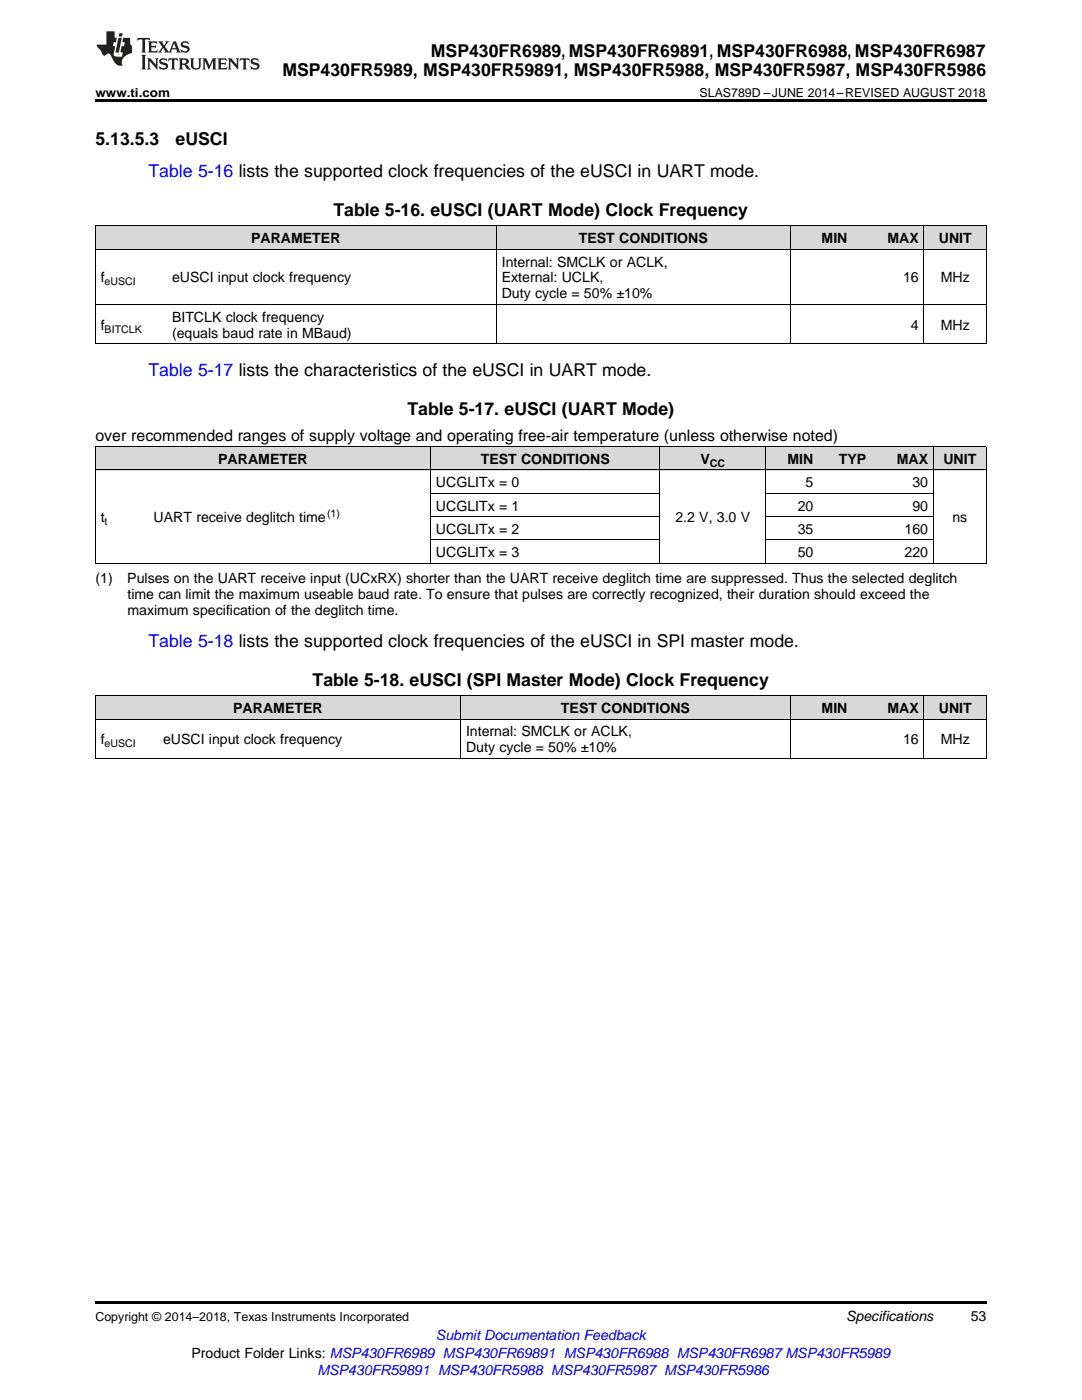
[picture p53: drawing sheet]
<svg xmlns="http://www.w3.org/2000/svg" width="216mm" height="279mm" viewBox="0 0 216 279" stroke-linecap="round" stroke-linejoin="round" font-family="sans-serif">
<defs><g id="words">
<g font-size="3.5">
<text x="86" y="11.3">MSP430FR6989, MSP430FR69891, MSP430FR6988, MSP430FR6987</text>
<text x="56.3" y="15.2">MSP430FR5989, MSP430FR59891, MSP430FR5988, MSP430FR5987, MSP430FR5986</text>
<text x="19" y="28.9">5.13.5.3</text>
<text x="35" y="28.9">eUSCI</text>
<text x="66.5" y="43">Table 5-16. eUSCI (UART Mode) Clock Frequency</text>
<text x="81.3" y="82.8">Table 5-17. eUSCI (UART Mode)</text>
<text x="62.4" y="136.8">Table 5-18. eUSCI (SPI Master Mode) Clock Frequency</text>
</g>
<g font-size="3.5" fill="#00f">
<text x="29.6" y="35.3">Table 5-16 lists the supported clock frequencies of the eUSCI in UART mode.</text>
<text x="29.6" y="75">Table 5-17 lists the characteristics of the eUSCI in UART mode.</text>
<text x="29.6" y="129">Table 5-18 lists the supported clock frequencies of the eUSCI in SPI master mode.</text>
</g>
<text font-size="3.2" x="19" y="87.9">over recommended ranges of supply voltage and operating free-air temperature (unless otherwise noted)</text>
<g font-size="2.8">
<text x="50.1" y="48.5">PARAMETER</text>
<text x="100.1" y="53.2">Internal: SMCLK or ACLK,</text>
<text x="115.5" y="48.5">TEST CONDITIONS</text>
<text x="163.9" y="48.5">MIN</text>
<text x="177.1" y="48.5">MAX</text>
<text x="187.3" y="48.5">UNIT</text>
<text x="20.1" y="56.4">f</text>
<text x="34.3" y="56.4">eUSCI input clock frequency</text>
<text x="100.1" y="56.4">External: UCLK,</text>
<text x="100.1" y="59.5">Duty cycle = 50% ±10%</text>
<text x="180.2" y="56.4">16</text>
<text x="187.7" y="56.4">MHz</text>
<text x="20.1" y="65.8">f</text>
<text x="34.3" y="64.2">BITCLK clock frequency</text>
<text x="181.8" y="65.8">4</text>
<text x="187.7" y="65.8">MHz</text>
<text x="34.3" y="67.4">(equals baud rate in MBaud)</text>
<text x="43.5" y="92.6">PARAMETER</text>
<text x="95.9" y="92.6">TEST CONDITIONS</text>
<text x="139.8" y="92.6">V</text>
<text x="157.1" y="92.6">MIN</text>
<text x="167.4" y="92.6">TYP</text>
<text x="178.9" y="92.6">MAX</text>
<text x="188.2" y="92.6">UNIT</text>
<text x="87" y="97.2">UCGLITx = 0</text>
<text x="87" y="101.9">UCGLITx = 1</text>
<text x="159.2" y="101.9">20</text>
<text x="160.7" y="97.2">5</text>
<text x="182.1" y="97.2">30</text>
<text x="182.1" y="101.9">90</text>
<text x="20.1" y="104.2">t</text>
<text x="30.7" y="104.2">UART receive deglitch time</text>
<text x="87" y="106.5">UCGLITx = 2</text>
<text x="134.8" y="104.2">2.2 V, 3.0 V</text>
<text x="159.2" y="106.5">35</text>
<text x="180.5" y="106.5">160</text>
<text x="190" y="104.2">ns</text>
<text x="87" y="111.2">UCGLITx = 3</text>
<text x="159.2" y="111.2">50</text>
<text x="180.5" y="111.2">220</text>
<text x="19" y="116.3">(1)</text>
<text x="25.4" y="116.3">Pulses on the UART receive input (UCxRX) shorter than the UART receive deglitch time are suppressed. Thus the selected deglitch</text>
<text x="25.4" y="119.5">time can limit the maximum useable baud rate. To ensure that pulses are correctly recognized, their duration should exceed the</text>
<text x="25.4" y="122.7">maximum specification of the deglitch time.</text>
<text x="46.5" y="142.3">PARAMETER</text>
<text x="111.9" y="142.3">TEST CONDITIONS</text>
<text x="163.9" y="142.3">MIN</text>
<text x="177.1" y="142.3">MAX</text>
<text x="187.3" y="142.3">UNIT</text>
<text x="20.1" y="148.6">f</text>
<text x="32.5" y="148.6">eUSCI input clock frequency</text>
<text x="93" y="147">Internal: SMCLK or ACLK,</text>
<text x="180.2" y="148.6">16</text>
<text x="187.7" y="148.6">MHz</text>
<text x="93" y="150.1">Duty cycle = 50% ±10%</text>
<text x="168.8" y="263.6">Specifications</text>
<text x="193.7" y="263.6">53</text>
<text x="38.2" y="270.9">Product Folder Links: MSP430FR6989 MSP430FR69891 MSP430FR6988 MSP430FR6987 MSP430FR5989</text>
</g>
<g font-size="2.8" fill="#00f">
<text x="87" y="267.4">Submit Documentation Feedback</text>
<text x="63.3" y="274.5">MSP430FR59891 MSP430FR5988 MSP430FR5987 MSP430FR5986</text>
</g>
<g font-size="2.5">
<text x="19" y="19.3">www.ti.com</text>
<text x="139.6" y="19.3">SLAS789D –JUNE 2014–REVISED AUGUST 2018</text>
<text x="19" y="263.6">Copyright © 2014–2018, Texas Instruments Incorporated</text>
</g>
<g font-size="2.1">
<text x="20.9" y="56.9">eUSCI</text>
<text x="20.9" y="66.4">BITCLK</text>
<text x="141.6" y="93.1">CC</text>
<text x="20.9" y="104.8">t</text>
<text x="65.3" y="103.1">(1)</text>
<text x="20.9" y="149.1">eUSCI</text>
</g>
</g></defs>
<g fill="#d8d8d8">
<path d="M19 138.9h12.5v4.7h-12.5z"/>
<path d="M31.5 138.9h60.4v4.7h-60.4z"/>
<path d="M91.9 138.9h65.8v4.7h-65.8z"/>
<path d="M157.7 138.9h12.5v4.7h-12.5z"/>
<path d="M170.2 138.9h14.2v4.7h-14.2z"/>
<path d="M184.4 138.9h12.4v4.7h-12.4z"/>
<path d="M19 89.2h10.6v4.6h-10.6z"/>
<path d="M29.6 89.2h56.3v4.6h-56.3z"/>
<path d="M85.9 89.2h45.8v4.6h-45.8z"/>
<path d="M131.7 89.2h21.1v4.6h-21.1z"/>
<path d="M152.8 89.2h10.6v4.6h-10.6z"/>
<path d="M163.4 89.2h10.6v4.6h-10.6z"/>
<path d="M174 89.2h12.3v4.6h-12.3z"/>
<path d="M186.3 89.2h10.5v4.6h-10.5z"/>
<path d="M19 45.2h14.3v4.6h-14.3z"/>
<path d="M33.3 45.2h65.8v4.6h-65.8z"/>
<path d="M99.1 45.2h58.6v4.6h-58.6z"/>
<path d="M157.7 45.2h12.5v4.6h-12.5z"/>
<path d="M170.2 45.2h14.2v4.6h-14.2z"/>
<path d="M184.4 45.2h12.4v4.6h-12.4z"/>
</g>
<path d="M19 19.9h177.8v.5h-177.8zM19 259.7h177.8v.5h-177.8z" fill="#000"/>
<g fill="none" stroke="#000" stroke-width=".2">
<path d="M19 49.8h177.8M19 45.1h177.8M19.1 45.2v23.5M99 45.2v23.5M157.7 45.2v23.5M184.3 45.2v23.5M196.8 45.2v23.5M19 68.6h177.8M19 60.8h177.8M19 93.8h177.8M19 89.1h177.8M19.1 89.2v23.3"/>
<path d="M85.9 89.2v23.3M85.9 98.4h45.8M131.6 89.2v23.3M152.8 89.2v23.3M152.8 98.4h33.5M186.2 89.2v23.3M196.8 89.2v23.3M19 112.4h177.8M85.9 107.8h45.8M85.9 103.1h45.8M152.8 107.8h33.5M152.8 103.1h33.5"/>
<path d="M19 138.9h177.8M19.1 138.9v12.5M91.9 138.9v12.5M157.7 138.9v12.5M184.3 138.9v12.5M196.8 138.9v12.5M19 151.4h177.8M19 143.5h177.8"/>
</g>
<g fill="#231f20">
<path d="M27.5 7.6l-.1 .5 .4-.2h.6v.1v2.1l-.2 .4h1l-.3-.4v-2.1l.1-.1h.5l.5 .2-.2-.5zM29.5 8.3l.2 .3v1.5l-.2 .4h1.8l.2-.6a1.04 1.04 0 0 1-1.3 .2v-.7h.6l.3 .2v-.6l-.3 .2h-.6v-.6l.8-.1 .4 .3-.2-.5zM31.5 8.3l.9 1.1-.9 1.1h.8l-.2-.2 .5-.7 .4 .7-.2 .2h1.5l-.1-.2 .1-.4h.9l.1 .4-.2 .2h1l-.3-.3-.7-1.9h-.5l-.9 2-.8-1 .9-1h-.8l.1 .3-.3 .5-.4-.6 .2-.2zM34.7 8.6l.4 1h-.7zM36.3 8.4a.63 .63 0 0 0-.2 .7 .63 .63 0 0 0 .6 .4l.6 .2 .1 .2a.75 .75 0 0 1-.7 .4 .75 .75 0 0 1-.6-.5l.1 .7 .1-.1a1.11 1.11 0 0 0 1.5-.6 1.13 1.13 0 0 0-1.2-.8l-.1-.4a1.04 1.04 0 0 1 1.2 .2l-.2-.5-.1 .1-.5-.2zM28.2 10.9l.2 .4v2.2l-.2 .4h1l-.3-.4v-2.2l.3-.4zM29.3 11.6l.3 .4v1.5l-.3 .4h.8l-.2-.4v-1.3l1.5 1.7v-1.9l.2-.4h-.7l.2 .4v.9l-1.1-1.3zM32 11.8a.62 .62 0 0 0-.2 .7 .62 .62 0 0 0 .6 .4l.6 .1 .1 .3a.76 .76 0 0 1-.7 .3 .76 .76 0 0 1-.6-.4l.1 .7 .1-.1a1.11 1.11 0 0 0 1.5-.6 1.13 1.13 0 0 0-1.2-.8l-.1-.4a1.04 1.04 0 0 1 1.2 .2l-.2-.6-.1 .1-.5-.1zM33.7 11.6l-.2 .6a.61 .61 0 0 1 .8-.3v1.6l-.2 .4h.9l-.2-.4v-1.6a.63 .63 0 0 1 .8 .3l-.2-.6zM35.6 11.6l.3 .4v1.5l-.3 .4h1l-.2-.2v-.8l.5 .2a.76 .76 0 0 0 1.2 .7l-1-1a.58 .58 0 0 0 .6-.5 .58 .58 0 0 0-.5-.6zM36.4 11.9h.1a.45 .45 0 0 1 .5 .1 .45 .45 0 0 1 .1 .5l-.7 .2zM37.9 11.6l.2 .2a2.17 2.17 0 0 0 .3 1.9 .99 .99 0 0 0 1.6-.6v-1.1l.2-.4h-.7l.2 .2a1.92 1.92 0 0 1-.2 1.8 .6 .6 0 0 1-.9-.5v-1.1l.2-.4zM40.4 11.6l.2 .4v1.5l-.2 .4h.7l-.2-.4v-1.4l.8 1.8 .8-1.8v1.4l-.2 .4h.9l-.2-.4v-1.5l.2-.4h-.8l-.6 1.5-.6-1.5zM43.4 11.6l.2 .4v1.5l-.2 .4h1.8l.2-.6a1.04 1.04 0 0 1-1.3 .1v-.6h.5l.4 .2v-.6l-.4 .2h-.5v-.7h.8l.3 .3-.1-.6zM45.5 11.6l.2 .4v1.5l-.2 .4h.7l-.2-.4v-1.3l1.5 1.7v-1.9l.2-.4h-.7l.2 .4v.9l-1.1-1.3zM47.9 11.6l-.1 .6a.61 .61 0 0 1 .8-.3v1.6l-.3 .4h1l-.3-.4 .1-1.6a.63 .63 0 0 1 .7 .3l-.1-.6zM50.2 11.8a.62 .62 0 0 0-.2 .7 .62 .62 0 0 0 .6 .4l.6 .1 .2 .3a.76 .76 0 0 1-.8 .3 .76 .76 0 0 1-.6-.4l.1 .7 .2-.1a1.11 1.11 0 0 0 1.5-.6 1.13 1.13 0 0 0-1.3-.8l-.1-.4a1.04 1.04 0 0 1 1.2 .2l-.1-.6-.2 .1-.5-.1z"/>
<path d="M21.2 6.3v2.6h-1.9l.1 .4 .7 .9a.91 .91 0 0 0 1 .8 .56 .56 0 0 1 .5-.3 .56 .56 0 0 1 .5 .3l.4 .8a1.53 1.53 0 0 0 1.9 1.2 1.54 1.54 0 0 1 1-2.1l.9-.3v-1.4a1.52 1.52 0 0 1-.3-1.6h-1.4l-.2 .8h.5l-.2 .8h-.4l-.2 1v.2l.4 .1-.2 .8a1.93 1.93 0 0 1-1.6-.3l.3-1.8h-.5l.2-.8h.4l.2-.8h-.4v-1.3zM23.6 7.6l-.6 2.9h.7l.6-2.9zM23.8 6.6l-.1 .7h.6l.2-.7z"/>
</g>
<use href="#words"/>
</svg>
